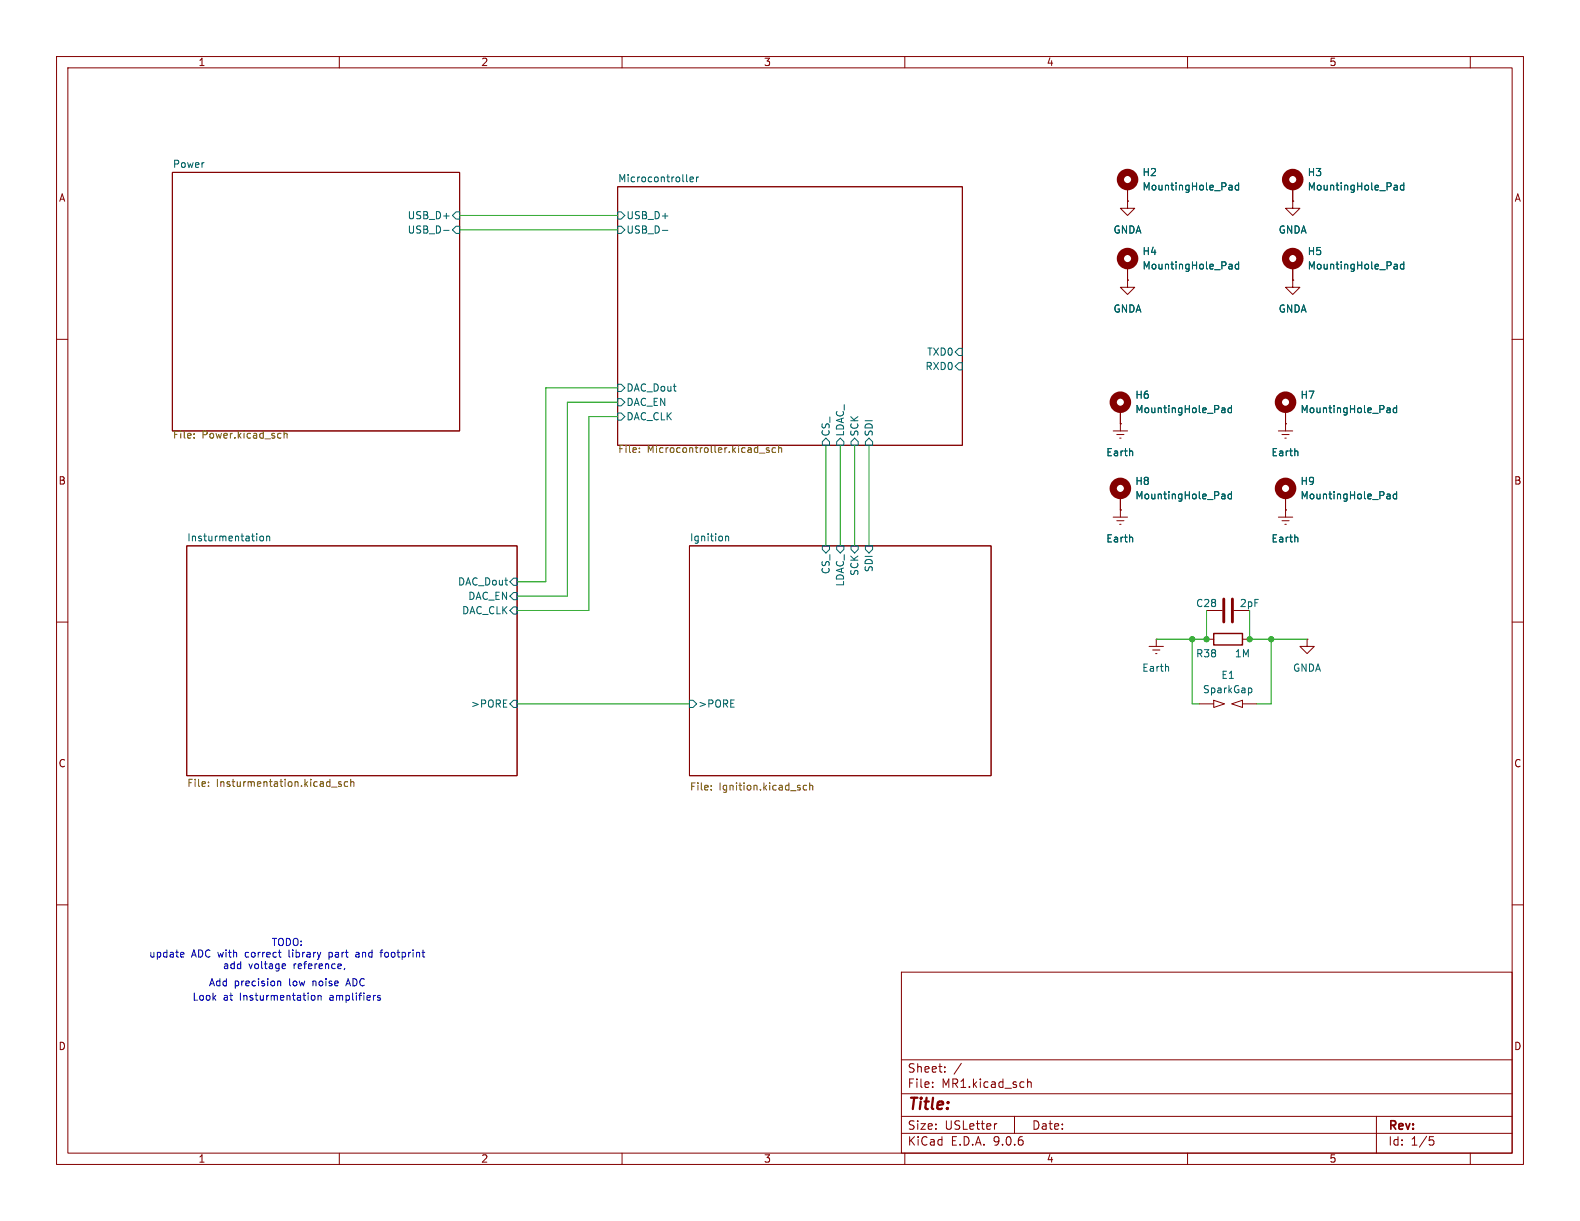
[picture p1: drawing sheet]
<svg xmlns="http://www.w3.org/2000/svg" width="279mm" height="216mm" viewBox="0 0 279 216" stroke-linecap="round" stroke-linejoin="round" font-family="sans-serif">
<defs><g id="words">
<text font-size="2.8" fill="#840000" x="160.4" y="196.8">Title:</text>
<g font-size="2.1" fill="#840000">
<text x="160.4" y="189.9">Sheet:</text>
<text x="160.4" y="192.6">File:</text>
<text x="166.5" y="192.6">MR1.kicad_sch</text>
<text x="160.4" y="202.8">KiCad</text>
<text x="160.4" y="200">Size:</text>
<text x="167.1" y="200">USLetter</text>
<text x="168.1" y="202.8">E.D.A.</text>
<text x="175.7" y="202.8">9.0.6</text>
<text x="182.4" y="200">Date:</text>
<text x="245.4" y="200.2">Rev:</text>
<text x="245.4" y="202.8">Id:</text>
<text x="249.5" y="202.8">1/5</text>
</g>
<g font-size="1.8" fill="#840000">
<text x="35" y="11.9">1</text>
<text x="85" y="11.9">2</text>
<text x="135" y="11.9">3</text>
<text x="185" y="11.9">4</text>
<text x="235" y="11.9">5</text>
<text x="10.3" y="35.9">A</text>
<text x="267.7" y="35.9">A</text>
<text x="10.3" y="85.9">B</text>
<text x="267.7" y="85.9">B</text>
<text x="10.3" y="135.9">C</text>
<text x="267.7" y="135.9">C</text>
<text x="10.3" y="185.9">D</text>
<text x="267.7" y="185.9">D</text>
<text x="35" y="205.8">1</text>
<text x="85" y="205.8">2</text>
<text x="135" y="205.8">3</text>
<text x="185" y="205.8">4</text>
<text x="235" y="205.8">5</text>
</g>
<g font-size="1.8" fill="#006464">
<text x="30.5" y="29.8">Power</text>
<text x="109.2" y="32.3">Microcontroller</text>
<text x="201.9" y="31.3">H2</text>
<text x="201.9" y="33.9">MountingHole_Pad</text>
<text x="231.1" y="31.3">H3</text>
<text x="231.1" y="33.9">MountingHole_Pad</text>
<text x="72" y="39">USB_D+</text>
<text x="72" y="41.5">USB_D-</text>
<text x="110.7" y="39">USB_D+</text>
<text x="110.7" y="41.5">USB_D-</text>
<text x="196.8" y="41.5">GNDA</text>
<text x="226" y="41.5">GNDA</text>
<text x="201.9" y="45.3">H4</text>
<text x="201.9" y="47.9">MountingHole_Pad</text>
<text x="231.1" y="45.3">H5</text>
<text x="231.1" y="47.9">MountingHole_Pad</text>
<text x="196.8" y="55.5">GNDA</text>
<text x="226" y="55.5">GNDA</text>
<text x="163.6" y="65.6">RXD0</text>
<text x="163.9" y="63.1">TXD0</text>
<text x="110.7" y="69.4">DAC_Dout</text>
<text x="110.7" y="72">DAC_EN</text>
<text x="200.7" y="70.7">H6</text>
<text x="229.9" y="70.7">H7</text>
<text x="110.7" y="74.5">DAC_CLK</text>
<text x="146.9" y="77.3" transform="rotate(-90 146.9 77.3)">CS_</text>
<text x="149.5" y="77.3" transform="rotate(-90 149.5 77.3)">LDAC_</text>
<text x="152" y="77.3" transform="rotate(-90 152 77.3)">SCK</text>
<text x="154.5" y="77.3" transform="rotate(-90 154.5 77.3)">SDI</text>
<text x="200.7" y="73.3">MountingHole_Pad</text>
<text x="229.9" y="73.3">MountingHole_Pad</text>
<text x="195.5" y="80.9">Earth</text>
<text x="224.7" y="80.9">Earth</text>
<text x="200.7" y="86">H8</text>
<text x="200.7" y="88.5">MountingHole_Pad</text>
<text x="229.9" y="86">H9</text>
<text x="229.9" y="88.5">MountingHole_Pad</text>
<text x="33" y="95.8">Insturmentation</text>
<text x="121.9" y="95.8">Ignition</text>
<text x="146.9" y="101.6" transform="rotate(-90 146.9 101.6)">CS_</text>
<text x="152" y="101.9" transform="rotate(-90 152 101.9)">SCK</text>
<text x="154.5" y="101.3" transform="rotate(-90 154.5 101.3)">SDI</text>
<text x="195.5" y="96.1">Earth</text>
<text x="224.7" y="96.1">Earth</text>
<text x="80.9" y="103.7">DAC_Dout</text>
<text x="82.7" y="106.3">DAC_EN</text>
<text x="149.5" y="103.8" transform="rotate(-90 149.5 103.8)">LDAC_</text>
<text x="211.4" y="107.5">C28</text>
<text x="219.2" y="107.5">2pF</text>
<text x="81.6" y="108.8">DAC_CLK</text>
<text x="201.9" y="119">Earth</text>
<text x="211.4" y="116.4">R38</text>
<text x="218.3" y="116.4">1M</text>
<text x="228.6" y="119">GNDA</text>
<text x="83.2" y="125.3">&gt;PORE</text>
<text x="123.4" y="125.3">&gt;PORE</text>
<text x="212.6" y="122.8">SparkGap</text>
<text x="215.9" y="120.2">E1</text>
</g>
<g font-size="1.8" fill="#725600">
<text x="30.5" y="77.9">File:</text>
<text x="35.7" y="77.9">Power.kicad_sch</text>
<text x="109.2" y="80.4">File:</text>
<text x="114.4" y="80.4">Microcontroller.kicad_sch</text>
<text x="33" y="139.5">File:</text>
<text x="38.2" y="139.5">Insturmentation.kicad_sch</text>
<text x="121.9" y="140.1">File:</text>
<text x="127.1" y="140.1">Ignition.kicad_sch</text>
</g>
<g font-size="1.8" fill="#0000c2">
<text x="47.9" y="167.5">TODO:</text>
<text x="26.3" y="169.5">update</text>
<text x="33.8" y="169.5">ADC with</text>
<text x="39.3" y="171.6">add</text>
<text x="43.6" y="169.5">correct</text>
<text x="43.9" y="171.6">voltage</text>
<text x="51.5" y="169.5">library</text>
<text x="52" y="171.6">reference,</text>
<text x="58.8" y="169.5">part</text>
<text x="63.8" y="169.5">and</text>
<text x="68.4" y="169.5">footprint</text>
<text x="33.9" y="177.1">Look</text>
<text x="36.8" y="174.6">Add</text>
<text x="39.5" y="177.1">at</text>
<text x="41.4" y="174.6">precision</text>
<text x="42.5" y="177.1">Insturmentation</text>
<text x="51.2" y="174.6">low</text>
<text x="55.5" y="174.6">noise</text>
<text x="58.6" y="177.1">amplifiers</text>
<text x="61.7" y="174.6">ADC</text>
</g>
</g></defs>
<g fill="none" stroke="#840000" stroke-width=".18">
<path d="M10 10h259.4v195.9h-259.4zM12 12h255.4v191.9h-255.4zM60 10v2M110 10v2M160 10v2M210 10v2M260 10v2M30.5 30.5h50.8v45.7h-50.8zM109.2 33h61v45.7h-61zM199.4 35.6v1.2h1.3l-1.3 1.3-1.3-1.3h1.3M199.4 35.6h.1M199.4 33v2.6"/>
<path d="M228.6 35.6v1.2h1.3l-1.3 1.3-1.3-1.3h1.3M228.6 35.6h.1M228.6 33v2.6M199.4 49.5v1.3h1.3l-1.3 1.3-1.3-1.3h1.3M199.4 49.5h.1M199.4 47v2.5M228.6 49.5v1.3h1.3l-1.3 1.3-1.3-1.3h1.3M228.6 49.5h.1M228.6 47v2.5M10 60h2M196.8 76.2h2.6M197.5 76.8h1.3"/>
<path d="M198 77.5h.2M198.1 74.9h.1M198.1 72.4v3.8M226.1 76.2h2.5M226.7 76.8h1.3M227.2 77.5h.3M227.3 74.9h.1M227.3 72.4v3.8M267.4 60h2M33 96.5h58.4v40.7h-58.4zM121.9 96.5h53.4v40.7h-53.4zM196.8 91.4h2.6"/>
<path d="M197.5 92.1h1.3M198 92.7h.2M198.1 90.2h.1M198.1 87.6v3.8M226.1 91.4h2.5M226.7 92.1h1.3M227.2 92.7h.3M227.3 90.2h.1M227.3 87.6v3.8M10 110h2M203.2 114.3h2.5M203.8 114.9h1.3"/>
<path d="M204.3 115.6h.3M204.5 113h.1M204.5 113v1.3M213.4 113h1.2M213.4 108h2.8M218.2 108h2.8M219.7 113h1.3M231.1 113v1.3h1.3l-1.3 1.3-1.2-1.3h1.2M231.1 113h.1M267.4 110h2M212.1 124.5h2.5M214.6 123.8l1.9 .7-1.9 .6z"/>
<path d="M217.8 124.5l1.9-.7v1.3zM219.7 124.5h2.5M10 160h2M159.4 171.9h108v32h-108zM267.4 160h2M159.4 197.4h108M159.4 193.4h108M159.4 187.4h108M164.9 192.1v.2M164.9 191.4v.1M167.1 189.4v.2M167.1 188.7v.1"/>
<path d="M170 188l-1.3 1.9M176.3 198.7l-.3 .1M179.4 197.4v3M181.7 190.8v1.5M181.7 191.4l.2-.1 .4 .1 .1 .9M243.4 197.4v6.5M60 203.9v2M110 203.9v2M159.4 200.4h108M160 203.9v2M210 203.9v2M252.8 201h.7"/>
<path d="M252.9 201.6h.4l.3 .2-.2 .6-.5 .1M260 203.9v2"/>
</g>
<g fill="none" stroke="#006464" stroke-width=".18">
<path d="M80.6 37.5h.7v1.2h-.7l-.6-.6zM109.2 37.5h.7l.6 .6-.6 .6h-.7zM121.4 32l.2 .1M122 31.7l.6-.1v-.2l-.4-.1-.2 .2 .1 .6h.5M123.2 31.3v.8M123.5 31.3l-.3 .2M217.5 32.8h.2l.2 .1v.7M217.9 33.5l-.4 .1M217.9 33.1h-.4M219 32.8h-.3l-.3 .2 .2 .5h.4M219 32.3v1.3M246.7 32.8h.2l.2 .1v.7"/>
<path d="M247.1 33.5l-.4 .1M247.1 33.1h-.4M248.2 32.3v1.3M248.2 32.8h-.3l-.3 .2 .2 .5h.4M78.4 40.7h1M80.6 40h.7v1.3h-.7l-.6-.7zM109.2 40h.7l.6 .6-.6 .7h-.7zM117.1 40.7h1M217.5 46.7h.2l.2 .2v.7M217.9 47.5l-.4 .1M217.9 47l-.4 .1M219 46.8l-.3-.1-.3 .3 .2 .5h.4"/>
<path d="M219 46.3v1.3M246.7 46.7h.2l.2 .2v.7M247.1 47.5l-.4 .1M247.1 47l-.4 .1M248.2 46.8l-.3-.1-.3 .3 .2 .5h.4M248.2 46.3v1.3M109.2 73h.7l.6 .7-.6 .6h-.7zM109.2 67.9h.7l.6 .7-.6 .6h-.7zM109.2 70.5h.7l.6 .6-.6 .7h-.7zM146 77.5l.7 .6v.6h-1.3v-.6zM148.6 77.5l.6 .6v.6h-1.2v-.6zM151.1 77.5l.7 .6v.6h-1.3v-.6z"/>
<path d="M153.7 77.5l.6 .6v.6h-1.3v-.6zM169.5 64.1h.7v1.3h-.7l-.6-.6zM169.5 61.6h.7v1.3h-.7l-.6-.7zM200.2 79.8l.1 .8M216.2 72.1h.2l.2 .2v.7M216.6 72.9l-.4 .1M216.6 72.4l-.4 .1M217.8 71.7v1.3M217.8 72.2l-.4-.1-.2 .3 .1 .5h.5M229.4 79.8l.1 .8M245.4 72.1h.2l.2 .2v.7M245.8 72.9l-.4 .1"/>
<path d="M245.8 72.4l-.4 .1M247 71.7v1.3M247 72.2l-.4-.1-.2 .3 .1 .5h.5M46.1 94.9l.3-.1 .2 .2v.4l-.2 .2h-.3l-.2-.2zM47.2 94.9l.1-.1 .3 .1 .1 .7M47.2 94.8v.8M128.3 94.9l.2-.1 .3 .1 .1 .7M128.3 94.8v.8M145.4 96.5h1.3v.7l-.7 .6-.6-.6zM148 96.5h1.2v.7l-.6 .6-.6-.6zM150.5 96.5h1.3v.7l-.7 .6-.6-.6zM153 96.5h1.3v.7l-.6 .6-.7-.6z"/>
<path d="M200.2 95l.1 .8M216.2 87.4h.2l.2 .1v.7M216.6 88.1l-.4 .1M216.6 87.7h-.4M217.8 87.4h-.4l-.2 .2 .1 .5h.5M217.8 86.9v1.3M229.4 95l.1 .8M245.4 87.4h.2l.2 .1v.7M245.8 88.1l-.4 .1M245.8 87.7h-.4M247 87.4h-.4l-.2 .2 .1 .5h.5M247 86.9v1.3"/>
<path d="M90.8 107.3h.6v1.3h-.6l-.6-.6zM90.8 102.2h.6v1.3h-.6l-.6-.6zM90.8 104.8h.6v1.2h-.6l-.6-.6zM206.6 117.9v.8M90.8 123.8h.6v1.3h-.6l-.6-.6zM121.9 123.8h.7l.6 .7-.6 .6h-.7zM221.1 121.7l.3 .2v.4l-.3 .2"/>
</g>
<g fill="none" stroke="#725600" stroke-width=".18">
<path d="M34.3 77.4v.1M34.3 76.7v.1M49.6 76.6l.1 .1M49.7 77.4l-.1 .1M50.2 76.2v1.3M50.2 76.7l.2-.1 .3 .1 .1 .8M113.1 79.9v.1M113.1 79.2v.1M136 79.2h-.3l-.2 .1 .1 .2 .4 .1v.4h-.5M137.1 79.2h-.3l-.3 .2 .2 .6h.4M137.7 79.3l.2-.1h.3v.8M137.7 78.7v1.3"/>
<path d="M134.3 80.1h1M36.9 138.9v.2M36.9 138.3v.1M58.6 139.2h1M60.3 138.3l-.3-.1-.1 .2v.2l.4 .1v.3h-.4M61.5 138.3l-.4-.1-.2 .3 .1 .5h.5M62 138.3l.2-.1 .3 .1 .1 .8M62 137.8v1.3M125.8 139.6v.1M125.8 138.9v.1M142.6 138.9h-.3l-.3 .2 .2 .5h.4M143.2 139l.2-.1h.3v.8"/>
<path d="M143.2 138.4v1.3"/>
</g>
<g fill="none" stroke="#840000" stroke-width="1.3">
<circle cx="199.4" cy="31.7" r="1.27"/>
<circle cx="228.6" cy="31.7" r="1.27"/>
<circle cx="199.4" cy="45.7" r="1.27"/>
<circle cx="228.6" cy="45.7" r="1.27"/>
<circle cx="198.1" cy="71.1" r="1.27"/>
<circle cx="227.3" cy="71.1" r="1.27"/>
<circle cx="198.1" cy="86.4" r="1.27"/>
<circle cx="227.3" cy="86.4" r="1.27"/>
</g>
<path d="M214.6 112h5.1v2h-5.1z" fill="none" stroke="#840000" stroke-width=".25"/>
<path d="M216.4 105.9v4.1M217.9 105.9v4.1" fill="none" stroke="#840000" stroke-width=".51"/>
<g fill="none" stroke="#009600" stroke-width=".18">
<path d="M81.3 38.1h27.9M81.3 40.6h27.9M109.2 68.6h-12.7v34.3h-5.1M109.2 73.7h-5.1v34.3h-12.7M109.2 71.1h-8.9v34.3h-8.9M146 78.7v17.8M148.6 78.7v17.8M151.1 78.7v17.8M153.7 78.7v17.8M210.8 113v11.5h1.3M213.4 108v5h-8.9M221 108v5h10.1"/>
<path d="M224.8 113v11.5h-2.6M91.4 124.5h30.5"/>
</g>
<g fill="none" stroke="#0000c2" stroke-width=".18">
<path d="M32.1 168.4l.4 .1v.2l-.6 .1M32.5 169.2h-.4M49.1 173.5v.8M49.1 173.6l.2-.1h.3l.1 .8M49.2 168.4h.5M49.6 169.2h.1M50.1 170.4l.3 .1 .1 .2-.6 .2M50.4 171.2l-.3 .1M55.2 176.1l.3-.1 .2 .3-.1 .5h-.4M56.2 176.1l.2-.1 .3 .1 .1 .8M56.2 176v.9M58.2 168.4v1.3"/>
<path d="M58.2 169.2h.1M58.3 168.4l-.1 .1M61 171.2l-.2 .3M63.3 168.4l-.3 .1M63.4 168.8h-.3l-.2 .1 .1 .3h.4M67.2 168.4h.5M67.2 176.1l-.3-.1-.1 .2v.2l.4 .1v.3h-.4M67.7 168l-.3 .2v1"/>
</g>
<g fill="#009600" stroke="#009600" stroke-width=".18">
<circle cx="213.4" cy="113" r=".46"/>
<circle cx="210.8" cy="113" r=".46"/>
<circle cx="221" cy="113" r=".46"/>
<circle cx="224.8" cy="113" r=".46"/>
</g>
<use href="#words"/>
</svg>
